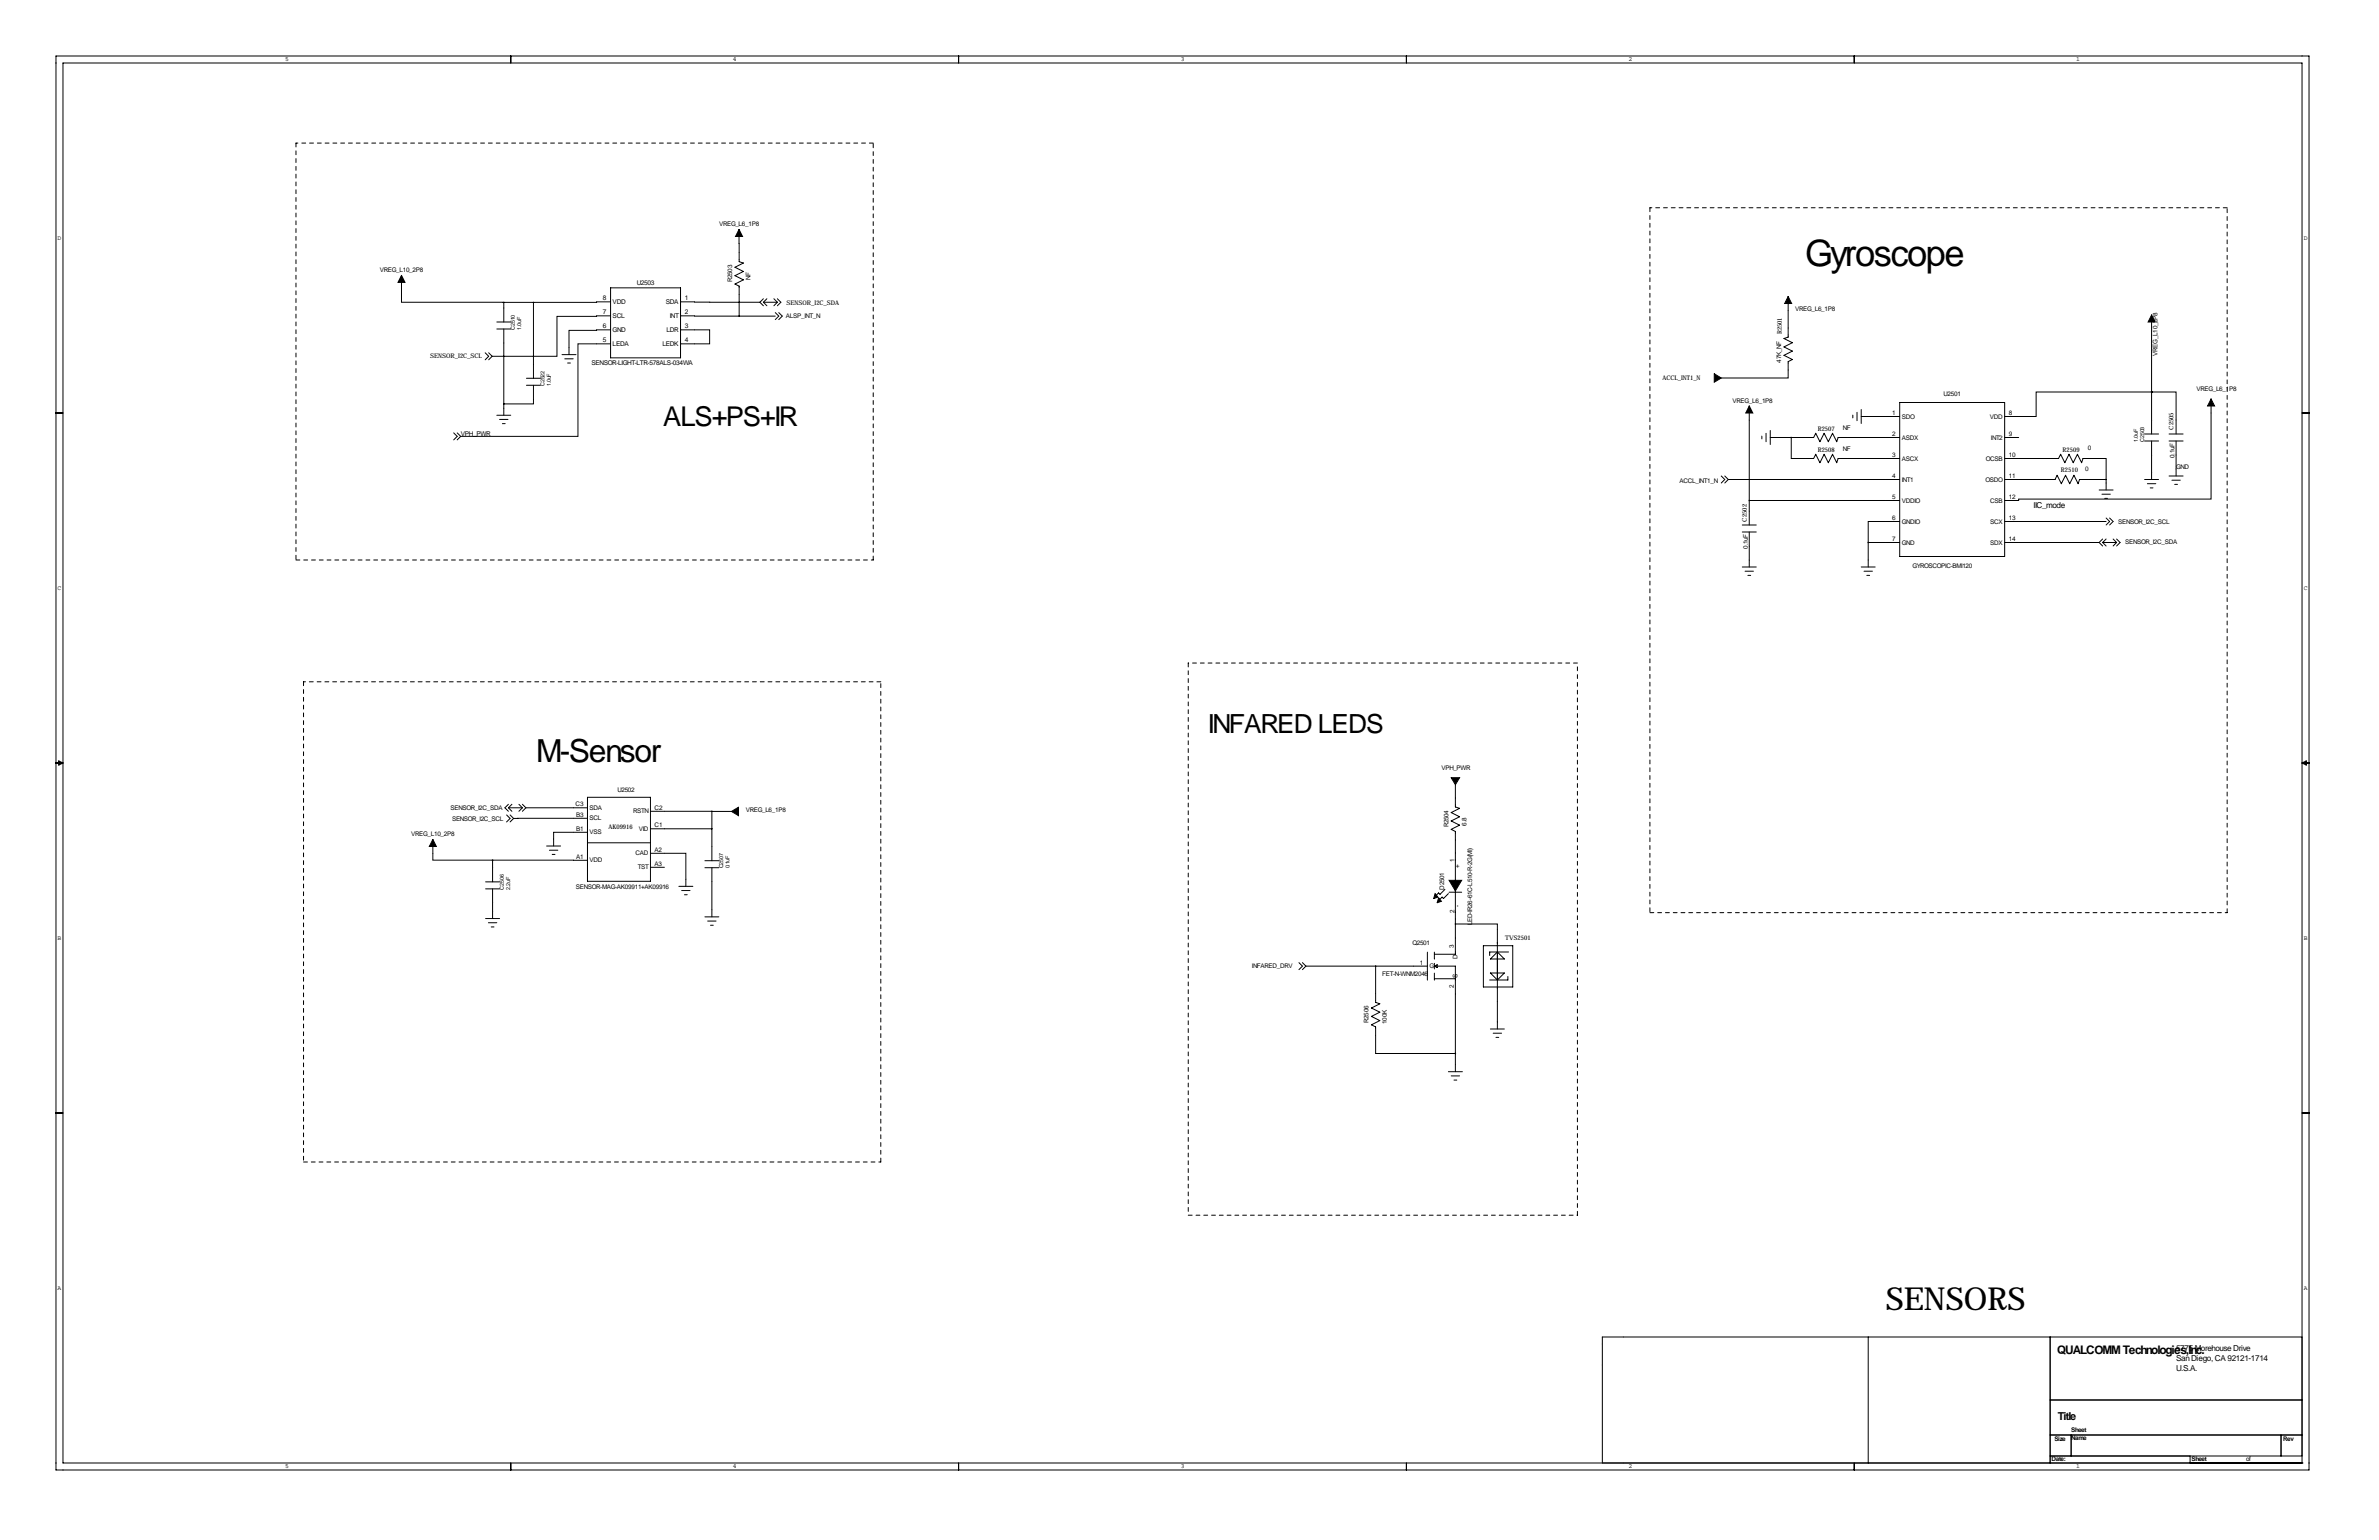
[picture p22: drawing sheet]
<svg xmlns="http://www.w3.org/2000/svg" width="864mm" height="559mm" viewBox="0 0 864 559" stroke-linecap="round" stroke-linejoin="round" font-family="sans-serif">
<defs><g id="words">
<text font-size="13.2" x="655.3" y="96.7">Gyroscope</text>
<g font-size="11.5">
<text x="194.7" y="276.4">M-Sensor</text>
<text x="684.5" y="475.5">SENSORS</text>
</g>
<text font-size="9.9" x="240.8" y="154.4">ALS+PS+IR</text>
<text font-size="9.6" x="438.5" y="265.8">INFARED LEDS</text>
<text font-size="4.3" x="746.8" y="491.2">QUALCOMM Technologies,Inc.</text>
<text font-size="4" x="747" y="515.1">Title</text>
<g font-size="3">
<text x="738.2" y="184.4">IIC_mode</text>
<text x="789.9" y="490.1">5775 Morehouse Drive</text>
<text x="789.9" y="497.6">U.S.A.</text>
<text x="789.9" y="493.8">San Diego, CA 92121-1714</text>
</g>
<g font-size="2.4">
<text x="231.1" y="103.4">U2503</text>
<text x="218.9" y="109">8</text>
<text x="222.4" y="110.3">VDD</text>
<text x="241.7" y="110.3">SDA</text>
<text x="248.6" y="109">1</text>
<text x="218.9" y="119.2">6</text>
<text x="218.9" y="114.1">7</text>
<text x="222.4" y="115.4">SCL</text>
<text x="243.2" y="115.4">INT</text>
<text x="248.6" y="114.1">2</text>
<text x="248.6" y="119.2">3</text>
<text x="218.9" y="124.3">5</text>
<text x="222.4" y="125.6">LEDA</text>
<text x="222.4" y="120.5">GND</text>
<text x="240.4" y="125.6">LEDK</text>
<text x="241.9" y="120.5">LDR</text>
<text x="248.6" y="124.3">4</text>
<text x="214.7" y="132.4">SENSOR-LIGHT-LTR-578ALS-034WA</text>
<text x="167.2" y="158.3">VPH_PWR</text>
</g>
<g font-size="2.3">
<text x="103.5" y="22.2">5</text>
<text x="266" y="22.2">4</text>
<text x="428.6" y="22.2">3</text>
<text x="591.2" y="22.2">2</text>
<text x="753.7" y="22.2">1</text>
<text x="261" y="82">VREG_L6_1P8</text>
<text x="20.9" y="87">D</text>
<text x="836.3" y="87">D</text>
<text x="137.9" y="98.7">VREG_L10_2P8</text>
<text x="272.4" y="101.7" transform="rotate(-90 272.4 101.7)">NF</text>
<text x="265.8" y="102.4" transform="rotate(-90 265.8 102.4)">R2503</text>
<text x="285.5" y="110.6">SENSOR_I2C_SDA</text>
<text x="651.7" y="112.7">VREG_L6_1P8</text>
<text x="285.3" y="115.3">ALSP_INT_N</text>
<text x="646.9" y="121.4" transform="rotate(-90 646.9 121.4)">R2501</text>
<text x="156.2" y="129.9">SENSOR_I2C_SCL</text>
<text x="646.6" y="131.5" transform="rotate(-90 646.6 131.5)">47K_NF</text>
<text x="783.2" y="129" transform="rotate(-90 783.2 129)">VREG_L10_2P8</text>
<text x="603.5" y="137.9">ACCL_INT1_N</text>
<text x="705.6" y="143.8">U2501</text>
<text x="797.3" y="141.9">VREG_L6_1P8</text>
<text x="629" y="146.1">VREG_L6_1P8</text>
<text x="686.9" y="150.6">1</text>
<text x="690.4" y="151.9">SDO</text>
<text x="722.3" y="151.9">VDD</text>
<text x="729.2" y="150.6">8</text>
<text x="789.1" y="156" transform="rotate(-90 789.1 156)">C2505</text>
<text x="659.8" y="156.2">R2507</text>
<text x="668.9" y="156">NF</text>
<text x="686.9" y="158.2">2</text>
<text x="690.4" y="159.5">ASDX</text>
<text x="722.7" y="159.5">INT2</text>
<text x="729.2" y="158.2">9</text>
<text x="659.8" y="163.8">R2508</text>
<text x="668.9" y="163.6">NF</text>
<text x="686.9" y="165.9">3</text>
<text x="690.4" y="167.1">ASCX</text>
<text x="720.9" y="167.1">OCSB</text>
<text x="729.2" y="165.9">10</text>
<text x="748.7" y="163.8">R2509</text>
<text x="757.9" y="163.4">0</text>
<text x="789.3" y="166.1" transform="rotate(-90 789.3 166.1)">0.1uF</text>
<text x="686.9" y="173.5">4</text>
<text x="729.2" y="173.5">11</text>
<text x="748.1" y="171.2">R2510</text>
<text x="756.9" y="170.7">0</text>
<text x="789.9" y="170.2">GND</text>
<text x="609.7" y="175.4">ACCL_INT1_N</text>
<text x="690.4" y="174.8">INT1</text>
<text x="720.8" y="174.8">OSDO</text>
<text x="686.9" y="181.1">5</text>
<text x="690.4" y="182.4">VDDIO</text>
<text x="722.5" y="182.4">CSB</text>
<text x="729.2" y="181.1">12</text>
<text x="634.2" y="189.2" transform="rotate(-90 634.2 189.2)">C2502</text>
<text x="686.9" y="188.7">6</text>
<text x="690.4" y="190">GNDIO</text>
<text x="722.5" y="190">SCX</text>
<text x="729.2" y="188.7">13</text>
<text x="768.9" y="190.1">SENSOR_I2C_SCL</text>
<text x="686.9" y="196.3">7</text>
<text x="690.4" y="197.6">GND</text>
<text x="722.5" y="197.6">SDX</text>
<text x="729.2" y="196.3">14</text>
<text x="771.5" y="197.5">SENSOR_I2C_SDA</text>
<text x="634.5" y="199" transform="rotate(-90 634.5 199)">0.1uF</text>
<text x="694.3" y="206.3">GYROSCOPIC-BMI120</text>
<text x="20.9" y="214">C</text>
<text x="836.3" y="214">C</text>
<text x="523.2" y="279.4">VPH_PWR</text>
<text x="224.1" y="287.3">U2502</text>
<text x="163.5" y="293.9">SENSOR_I2C_SDA</text>
<text x="209" y="292.6">C3</text>
<text x="214" y="293.9">SDA</text>
<text x="237.6" y="293.9">C2</text>
<text x="164.1" y="297.9">SENSOR_I2C_SCL</text>
<text x="209.1" y="296.4">B3</text>
<text x="214" y="297.7">SCL</text>
<text x="229.8" y="295.2">RSTN</text>
<text x="270.7" y="294.5">VREG_L6_1P8</text>
<text x="532.4" y="299.6" transform="rotate(-90 532.4 299.6)">6.8</text>
<text x="149.3" y="303.3">VREG_L10_2P8</text>
<text x="209.1" y="301.5">B1</text>
<text x="214" y="302.8">VSS</text>
<text x="220.9" y="300.7">AK09916</text>
<text x="231.9" y="301.5">VID</text>
<text x="237.6" y="300.2">C1</text>
<text x="525.8" y="300.2" transform="rotate(-90 525.8 300.2)">R2504</text>
<text x="209.1" y="311.7">A1</text>
<text x="230.7" y="310.4">CAD</text>
<text x="237.6" y="309.1">A2</text>
<text x="214" y="312.9">VDD</text>
<text x="231.5" y="315.5">TST</text>
<text x="237.6" y="314.2">A3</text>
<text x="528" y="312.8" transform="rotate(-90 528 312.8)">1</text>
<text x="529.8" y="315" transform="rotate(-90 529.8 315)">+</text>
<text x="209.1" y="322.6">SENSOR-MAG-AK09911+AK09916</text>
<text x="524.3" y="322.8" transform="rotate(-90 524.3 322.8)">D2501</text>
<text x="529.8" y="329.1" transform="rotate(-90 529.8 329.1)">-</text>
<text x="528" y="331.3" transform="rotate(-90 528 331.3)">2</text>
<text x="534.4" y="335.7" transform="rotate(-90 534.4 335.7)">LED-IR26-61C-L510-R-2G(MI)</text>
<text x="20.9" y="341">B</text>
<text x="546.4" y="341.2">TVS2501</text>
<text x="836.3" y="341">B</text>
<text x="512.7" y="343">Q2501</text>
<text x="527.8" y="344" transform="rotate(-90 527.8 344)">3</text>
<text x="529.1" y="347.8" transform="rotate(-90 529.1 347.8)">D</text>
<text x="454.5" y="351.2">INFARED_DRV</text>
<text x="515.4" y="350.1">1</text>
<text x="518.9" y="351.3">G</text>
<text x="501.7" y="354.1">FET-N-WNM2046</text>
<text x="527.8" y="358.4" transform="rotate(-90 527.8 358.4)">2</text>
<text x="529.1" y="354.9" transform="rotate(-90 529.1 354.9)">S</text>
<text x="496.8" y="371.1" transform="rotate(-90 496.8 371.1)">R2506</text>
<text x="503.4" y="371.6" transform="rotate(-90 503.4 371.6)">100K</text>
<text x="20.9" y="468">A</text>
<text x="836.3" y="468">A</text>
<text x="751.8" y="519.6">Sheet</text>
<text x="745.7" y="522.7">Size</text>
<text x="751.8" y="522.5">Name</text>
<text x="828.8" y="523">Rev</text>
<text x="103.5" y="532.8">5</text>
<text x="266" y="532.8">4</text>
<text x="428.6" y="532.8">3</text>
<text x="591.2" y="532.8">2</text>
<text x="744.7" y="530.1">Date:</text>
<text x="753.7" y="532.8">1</text>
<text x="795.5" y="530.1">Sheet</text>
<text x="815.3" y="530.1">of</text>
</g>
<g font-size="2">
<text x="186.9" y="119.6" transform="rotate(-90 186.9 119.6)">C2510</text>
<text x="189.2" y="119.6" transform="rotate(-90 189.2 119.6)">1.0uF</text>
<text x="197.7" y="140.1" transform="rotate(-90 197.7 140.1)">C2522</text>
<text x="200" y="140.1" transform="rotate(-90 200 140.1)">1.0uF</text>
<text x="776" y="160.3" transform="rotate(-90 776 160.3)">1.0uF</text>
<text x="778.3" y="160.3" transform="rotate(-90 778.3 160.3)">C2503</text>
<text x="262.5" y="315.1" transform="rotate(-90 262.5 315.1)">C2507</text>
<text x="264.8" y="315.1" transform="rotate(-90 264.8 315.1)">0.1uF</text>
<text x="182.9" y="322.8" transform="rotate(-90 182.9 322.8)">C2506</text>
<text x="185.2" y="322.8" transform="rotate(-90 185.2 322.8)">2.2uF</text>
</g>
</g></defs>
<g fill="none" stroke="#000" stroke-width=".36">
<path d="M20.3 20.3h817.9v513.1h-817.9zM22.9 22.9h812.8v508h-812.8zM185.4 20.3v2.6M348 20.3v2.6M510.5 20.3v2.6M673.1 20.3v2.6M145.7 99.9v9.8h37.2M268.3 83.3v11.6l1.5 .6-3 1.5 3 1.5-3 1.5 3 1.5-3 1.6 1.5 .7v10.9M180.3 119.4h5.1M180.3 116.8h5.1M182.9 109.7v7.1M182.9 119.4v31.3"/>
<path d="M182.9 109.7h10.7M193.6 109.7v27.6M221.6 114.6l-19.4 .2v14.5h-23.5M221.6 119.7l-15 .2v8.8M221.6 109.5l-28 .2M221.6 104.4h25.4v25.4h-25.4zM247 109.5l28.8 .2M247 119.7h10.6v5.1h-10.6M247 114.6l21.3 .1M268.3 114.7h13.1M275.8 109.7l1.3 1.2M277.1 108.4l-1.3 1.3"/>
<path d="M277.1 109.7l1.3 1.2M277.1 109.7h5.1M278.4 108.4l-1.3 1.3M280.9 108.4l1.3 1.3M281.4 113.4l1.3 1.3-1.3 1.3M282.2 108.4l1.3 1.3-1.3 1.2M282.2 109.7l-1.3 1.2M282.7 113.4l1.3 1.3-1.3 1.3M649.1 107.6v14.7l-1.5 .5 3 1.6-3 1.5 3 1.5-3 1.5 3 1.6-1.5 .7v6h-24.3M781 114.3v43.2M176.1 128l1.3 1.3-1.3 1.3M177.4 128l1.3 1.3"/>
<path d="M178.7 129.3l-1.3 1.3M191.1 139.8h5.1M191.1 137.3h5.1M193.6 139.8v6.8h-10.7M204 128.7h5.1M205 130.2h3.1M206 131.7h1.1M221.6 124.8h-11.8v33.5h-42.6M20.3 149.9h2.6M164.7 157.1l1.3 1.2-1.3 1.3M166 157.1l1.2 1.2M167.2 158.3l-1.2 1.3"/>
<path d="M180.3 150.7h5.1M181.4 152.2h3M182.4 153.7h1M635 147.3v43.2M639.6 158.2v1.1M641.1 157.2v3.1M642.6 158.8h15.8l.7-1.6 1.6 3.1 1.5-3.1 1.5 3.1 1.5-3.1 1.5 3.1 .6-1.5h22.3M642.6 156.2v5.1M650.2 158.8v7.6h8.2l.7-1.6 1.6 3.1 1.5-3.1 1.5 3.1 1.5-3.1 1.5 3.1 .6-1.5h22.3M672.6 150.6v1M674.1 149.6v3.1M675.6 151.1h14"/>
<path d="M675.6 148.6v5.1M689.6 146.1h38.1v55.8h-38.1zM727.7 158.8h5.1M778.5 157.5h5.1M781 142.2h.1M781 142.2h-41.9v8.9h-11.4M781 142.2h8.9v15.3M787.4 157.5h5.1M802.6 144.8v36.3h-69.8v.5h-5.1M835.7 149.9h2.5M624.8 172.7l1.3 1.3-1.3 1.3M626.1 172.7l1.3 1.3"/>
<path d="M627.4 174h62.2M627.4 174l-1.3 1.3M727.7 166.4h19.6l.7-1.6 1.6 3.1 1.5-3.1 1.5 3.1 1.5-3.1 1.5 3.1 .6-1.5h8.3v7.6M727.7 174h18.3l.8-1.5 1.5 3 1.5-3 1.5 3 1.6-3 1.5 3 .5-1.5h9.6M762 177.8h5.1M763 179.3h3.1M764.5 174v3.8M778.5 160h5.1M778.5 174h5.1M779.5 175.5h3.1M780.5 177h1.1M781 160v14"/>
<path d="M787.4 160h5.1M787.4 172.7h5.1M788.4 174.2h3.1M789.4 175.8h1M789.9 160v12.7M632.5 193h5M632.5 190.5h5M635 193v12.7M635 181.6h54.6M678.2 196.8v8.9M678.2 196.8h11.4M689.6 189.2h-11.4v7.6"/>
<path d="M727.7 189.2h36.8M727.7 196.8h34.3M762 196.8l1.3 1.3M763.3 196.8h5M763.3 195.6l-1.3 1.2M763.3 196.8l1.2 1.3M764 180.8h1M764.5 195.6l-1.2 1.2M764.5 188l1.3 1.2-1.3 1.3M765.8 188l1.3 1.2-1.3 1.3M767.1 195.6l1.2 1.2M768.3 195.6l1.3 1.2-1.3 1.3"/>
<path d="M768.3 196.8l-1.2 1.3M632.5 205.7h5M633.5 207.3h3M634.5 208.8h1M675.6 205.7h5.1M676.7 207.3h3M677.7 208.8h1M20.3 276.9h2.6M21.3 276.1l1.6 .8-1.6 .7zM835.7 276.9h2.5M835.7 276.9l1.5-.8v1.5zM183.9 295.7l1.3 1.3-1.3 1.2"/>
<path d="M184.6 293.1h5M184.6 291.8l-1.3 1.3 1.3 1.3M184.6 293.1l1.2 1.3M185.2 295.7l1.2 1.3M185.8 291.8l-1.2 1.3M186.4 297l-1.2 1.2M188.4 291.8l1.2 1.3M189.6 291.8l1.3 1.3M189.6 293.1l-1.2 1.3M190.9 293.1h22.4M190.9 293.1l-1.3 1.3M213.3 296.9l-26.9 .1"/>
<path d="M213.3 289.3h22.8v30.5h-22.8zM236.1 294.4h22.3M258.4 294.4h7.1M258.4 294.4v17.9M528.3 284.7v8.1l1.5 .5-3 1.5 3 1.6-3 1.5 3 1.5-3 1.5 1.5 .8v44.6h-7.6M157.1 304.6v7.5h21.7M176.3 320h5.1M178.8 312.1l34.5 .1M178.8 312.1v7.9M198.4 307h5.1M199.4 308.5h3.1M200.5 310h1"/>
<path d="M213.3 302h-12.3v5M213.3 305.8h22.8M236.1 309.6h12.9v12M236.1 314.7h5.1M236.1 300.7h22.3M255.9 314.9h5.1M255.9 312.3h5.1M258.4 314.9v17.8M176.3 322.5h5.1M176.3 333.3h5.1M177.3 334.8h3M178.3 336.3h1"/>
<path d="M178.8 322.5v10.8M246.4 321.6h5.1M247.4 323.1h3.1M248.5 324.7h1M255.9 332.7h5.1M256.9 334.2h3M257.9 335.7h1M524.5 322.7l-1.8 1.8-.5-.5-.7 .8M525.8 324.3l-1.8 1.7-.5-.5-.8 .8M526 323.7h4.6M528.3 335.3h15.3v38.1M471.5 349.3l1.3 1.3-1.3 1.2"/>
<path d="M472.8 349.3l1.3 1.3M474.1 350.6h44.1M474.1 350.6l-1.3 1.2M499.4 350.6v13.1l1.5 .5-3.1 1.6 3.1 1.5-3.1 1.5 3.1 1.5-3.1 1.6 1.6 .7v9.7h28.9M518.2 345.5v10.2M520.7 350.6h7.6v38.3M520.7 345.5v2.5M520.7 349.6v2M520.7 353.1v2.6M520.7 355.1h7.6M520.7 350.6l1-.5v1zM538.5 343.2h10.6v14.9h-10.6z"/>
<path d="M541 353.1h5.1l-2.5 2.5zM541 348l2.6-2.6 2.5 2.6zM547.4 354.3v1.3h-6.6M547.6 345.4h-6.8v1.3M541 373.4h5.1M542 374.9h3.1M543.1 376.4h1M525.8 388.9h5.1M526.8 390.4h3M527.8 391.9h1M20.3 403.9h2.6M835.7 403.9h2.5"/>
<path d="M678.2 485.1v45.8M744.2 485.1v45.8M835.7 485.1h-254v45.8M744.2 508h91.5M185.4 530.9v2.5M348 530.9v2.5M510.5 530.9v2.5M673.1 530.9v2.5M744.2 520.7h91.5M744.2 528.3h91.5M751.8 520.7v7.6M795 530.9h.1"/>
<path d="M795 528.3v2.6M828 520.7v7.6M835.7 530.9h.1"/>
</g>
<g fill="none" stroke="#000" stroke-width=".36" stroke-dasharray="1.4 1.4">
<path d="M107.4 51.9v151.3M317 51.9h-209.6M598.9 75.4v255.8M808.5 75.4h-209.6M107.4 203.2h209.6M317 203.2v-151.3M110.2 247.4v174.2M319.7 247.4h-209.5M431.3 240.6v200.3M572.6 240.6h-141.3M598.9 331.2h209.6M808.5 331.2v-255.8"/>
<path d="M110.2 421.6h209.5M319.7 421.6v-174.2M431.3 440.9h141.3M572.6 440.9v-200.3"/>
</g>
<g fill="#000" stroke="#000" stroke-width=".36">
<path d="M145.7 99.9l1.3 2.6h-2.5zM268.3 83.3l1.2 2.5h-2.5zM649.1 107.6l1.3 2.5h-2.5zM781 114.3l1.3 2.5h-2.5zM622.3 135.6l2.5 1.6-2.5 1.5zM635 147.3l1.3 2.6h-2.6zM802.6 144.8l1.3 2.5h-2.5zM265.5 294.4l2.6-1.5v3.1zM526.8 282.2h3l-1.5 2.5zM157.1 304.6l1.3 2.5h-2.5zM528.3 319.4h2.3l-2.3 3.8zM526 319.4h2.3v3.8z"/>
<path d="M521 324.3l1 1.2-1.6 .5zM522.2 325.8l1 1.3-1.5 .5z"/>
</g>
<path d="M499.3 350.6a.05 .05 0 0 0 .1 0 .05 .05 0 0 0-.1 0zM193.6 109.7a.05 .05 0 0 0 .1 0 .05 .05 0 0 0-.1 0zM781 142.2a.05 .05 0 0 0 .1 0 .05 .05 0 0 0-.1 0zM650.2 158.8a.05 .05 0 0 0 .1 0 .05 .05 0 0 0-.1 0zM764.5 174a.05 .05 0 0 0 .1 0 .05 .05 0 0 0-.1 0zM781 142.2a.05 .05 0 0 0 .1 0 .05 .05 0 0 0-.1 0z" fill="#000" stroke="#000" stroke-width=".51"/>
<use href="#words"/>
</svg>
